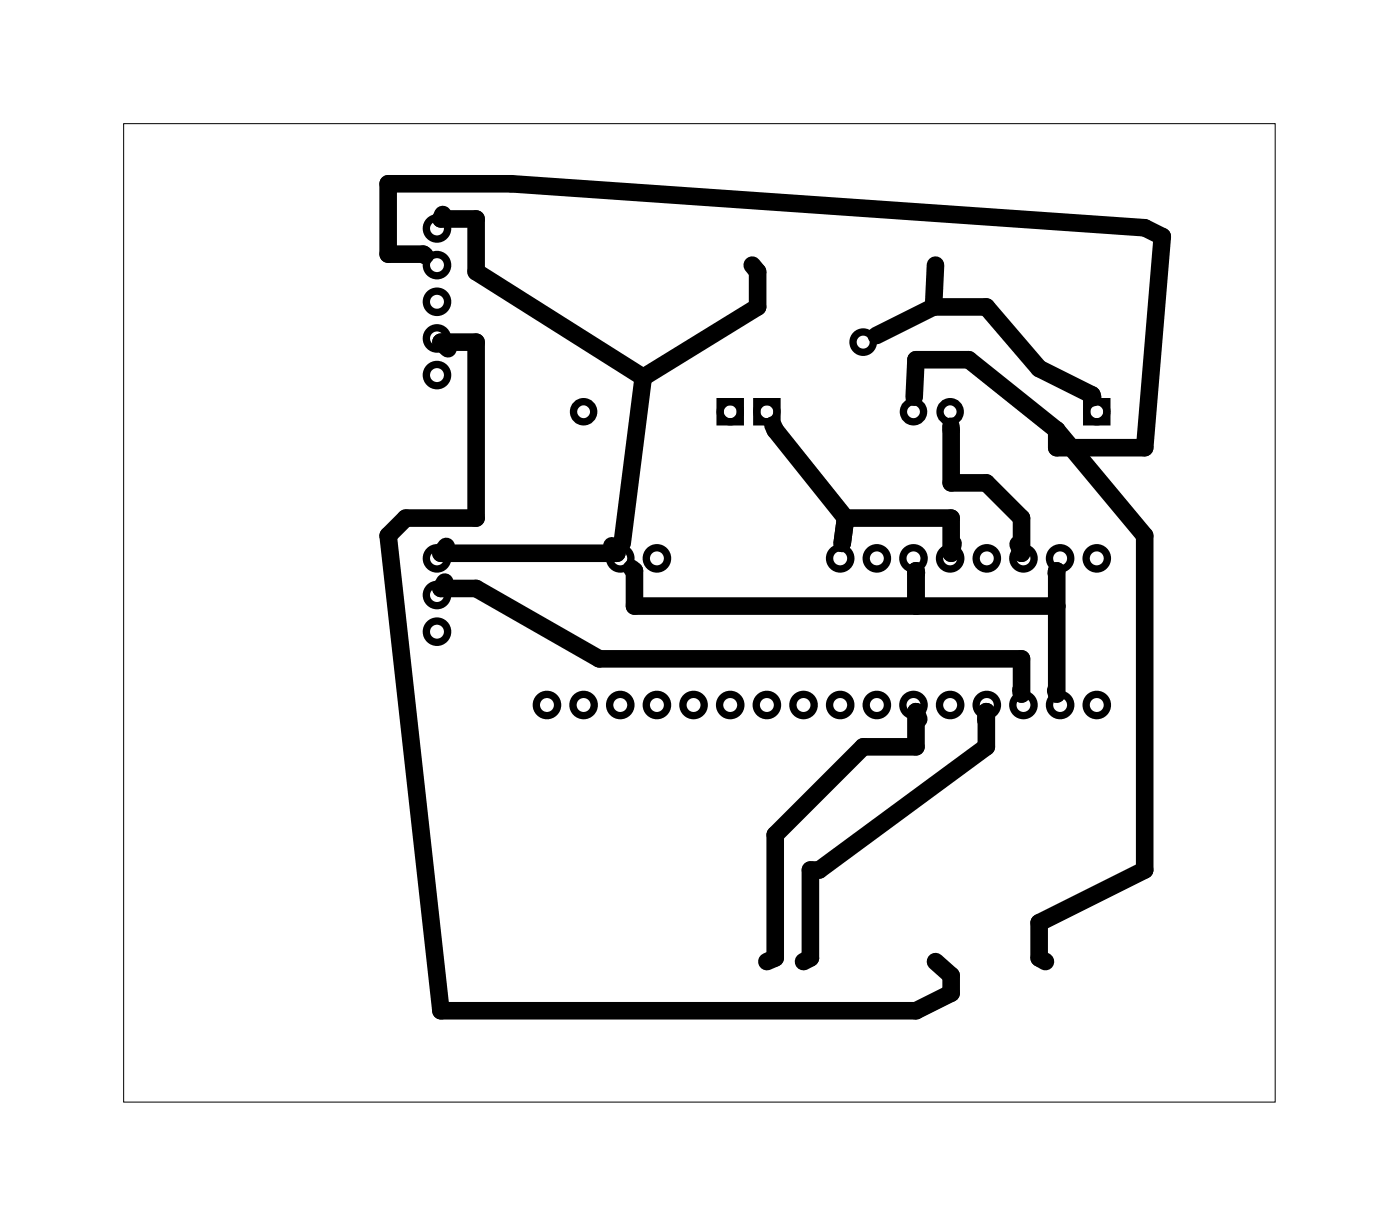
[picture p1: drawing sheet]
<svg xmlns="http://www.w3.org/2000/svg" width="97mm" height="85mm" viewBox="0 0 97 85" stroke-linecap="round" stroke-linejoin="round" font-family="sans-serif">
<path d="M8.6 8.6h79.8v67.8h-79.8z" fill="none" stroke="#000" stroke-width=".07"/>
<g fill="none" stroke="#000" stroke-width=".51">
<path d="M49.9 27.8h1.4v1.4h-1.4zM52.4 27.8h1.4v1.4h-1.4zM75.3 27.8h1.4v1.4h-1.4z"/>
<circle cx="30.3" cy="15.8" r=".74"/>
<circle cx="30.3" cy="18.4" r=".74"/>
<circle cx="30.3" cy="26" r=".74"/>
<circle cx="30.3" cy="23.5" r=".74"/>
<circle cx="30.3" cy="20.9" r=".74"/>
<circle cx="30.3" cy="38.7" r=".74"/>
<circle cx="40.4" cy="28.5" r=".7"/>
<circle cx="43" cy="38.7" r=".74"/>
<circle cx="45.5" cy="38.7" r=".74"/>
<circle cx="50.6" cy="28.5" r=".7"/>
<circle cx="53.1" cy="28.5" r=".7"/>
<circle cx="58.2" cy="38.7" r=".74"/>
<circle cx="59.8" cy="23.7" r=".7"/>
<circle cx="60.8" cy="38.7" r=".74"/>
<circle cx="63.3" cy="28.5" r=".7"/>
<circle cx="63.3" cy="38.7" r=".74"/>
<circle cx="65.8" cy="28.5" r=".7"/>
<circle cx="65.8" cy="38.7" r=".74"/>
<circle cx="68.4" cy="38.7" r=".74"/>
<circle cx="70.9" cy="38.7" r=".74"/>
<circle cx="73.5" cy="38.7" r=".74"/>
<circle cx="76" cy="28.5" r=".7"/>
<circle cx="76" cy="38.7" r=".74"/>
<circle cx="30.3" cy="43.8" r=".74"/>
<circle cx="30.3" cy="41.2" r=".74"/>
<circle cx="37.9" cy="48.9" r=".74"/>
<circle cx="40.4" cy="48.9" r=".74"/>
<circle cx="43" cy="48.9" r=".74"/>
<circle cx="45.5" cy="48.9" r=".74"/>
<circle cx="48.1" cy="48.9" r=".74"/>
<circle cx="50.6" cy="48.9" r=".74"/>
<circle cx="53.1" cy="48.9" r=".74"/>
<circle cx="55.7" cy="48.9" r=".74"/>
<circle cx="58.2" cy="48.9" r=".74"/>
<circle cx="60.8" cy="48.9" r=".74"/>
<circle cx="63.3" cy="48.9" r=".74"/>
<circle cx="65.8" cy="48.9" r=".74"/>
<circle cx="68.4" cy="48.9" r=".74"/>
<circle cx="70.9" cy="48.9" r=".74"/>
<circle cx="73.5" cy="48.9" r=".74"/>
<circle cx="76" cy="48.9" r=".74"/>
</g>
<g fill="none" stroke="#000" stroke-width="1.2">
<path d="M29.5 17.7l-.2-.1h-2.4v-4.9h8.5l43.9 3.1 1.2 .6-1.2 14.6h-6.1v-1.2M30.7 14.9l-.1 .3h2.4v3.6l11.6 7.3M52.1 18.4l.4 .4v2.5l-7.9 4.8M64.8 18.4l-.1 2.9M31 24.2l-.4-.5h2.4v12.2h-4.9l-1.2 1.2 3.7 32.9h32.9l2.4-1.2v-1.2l-1.1-1M42.4 37.8l.3 .5h-12.1l.3-.4M43.8 39.4l.2 .2v2.4h29.2M44.6 26.1l-1.5 11.6M53.6 29.4l.1 .4 4.9 6.1M58.6 35.9h7.3v2.4l.1-.6M58.6 35.9l-.2 1.8M63.3 27.5l.2-2.6h3.6l6.1 4.9"/>
<path d="M63.5 39.7v-.1v2.4M64.7 21.3h3.6l3.7 4.2 3.7 1.9v.2M64.7 21.3l-4 2M65.9 29.5v4h2.4l2.5 2.4v2.4l-.2-.6M73.2 39.7v-.1v8.5v-.3M73.2 29.8l6.1 7.3v23.2l-7.3 3.6v2.5l.4 .2M30.8 40.3l-.2 .5h2.4l8.5 4.9h29.3v2.4l-.1-.3M63.7 49.8l-.2-.5v2.4h-3.7l-6.1 6.1v8.6l-.6 .2M68.3 49.9v-.6v2.4l-11.5 8.6h-.6v6.1l-.5 .2"/>
</g>
</svg>
